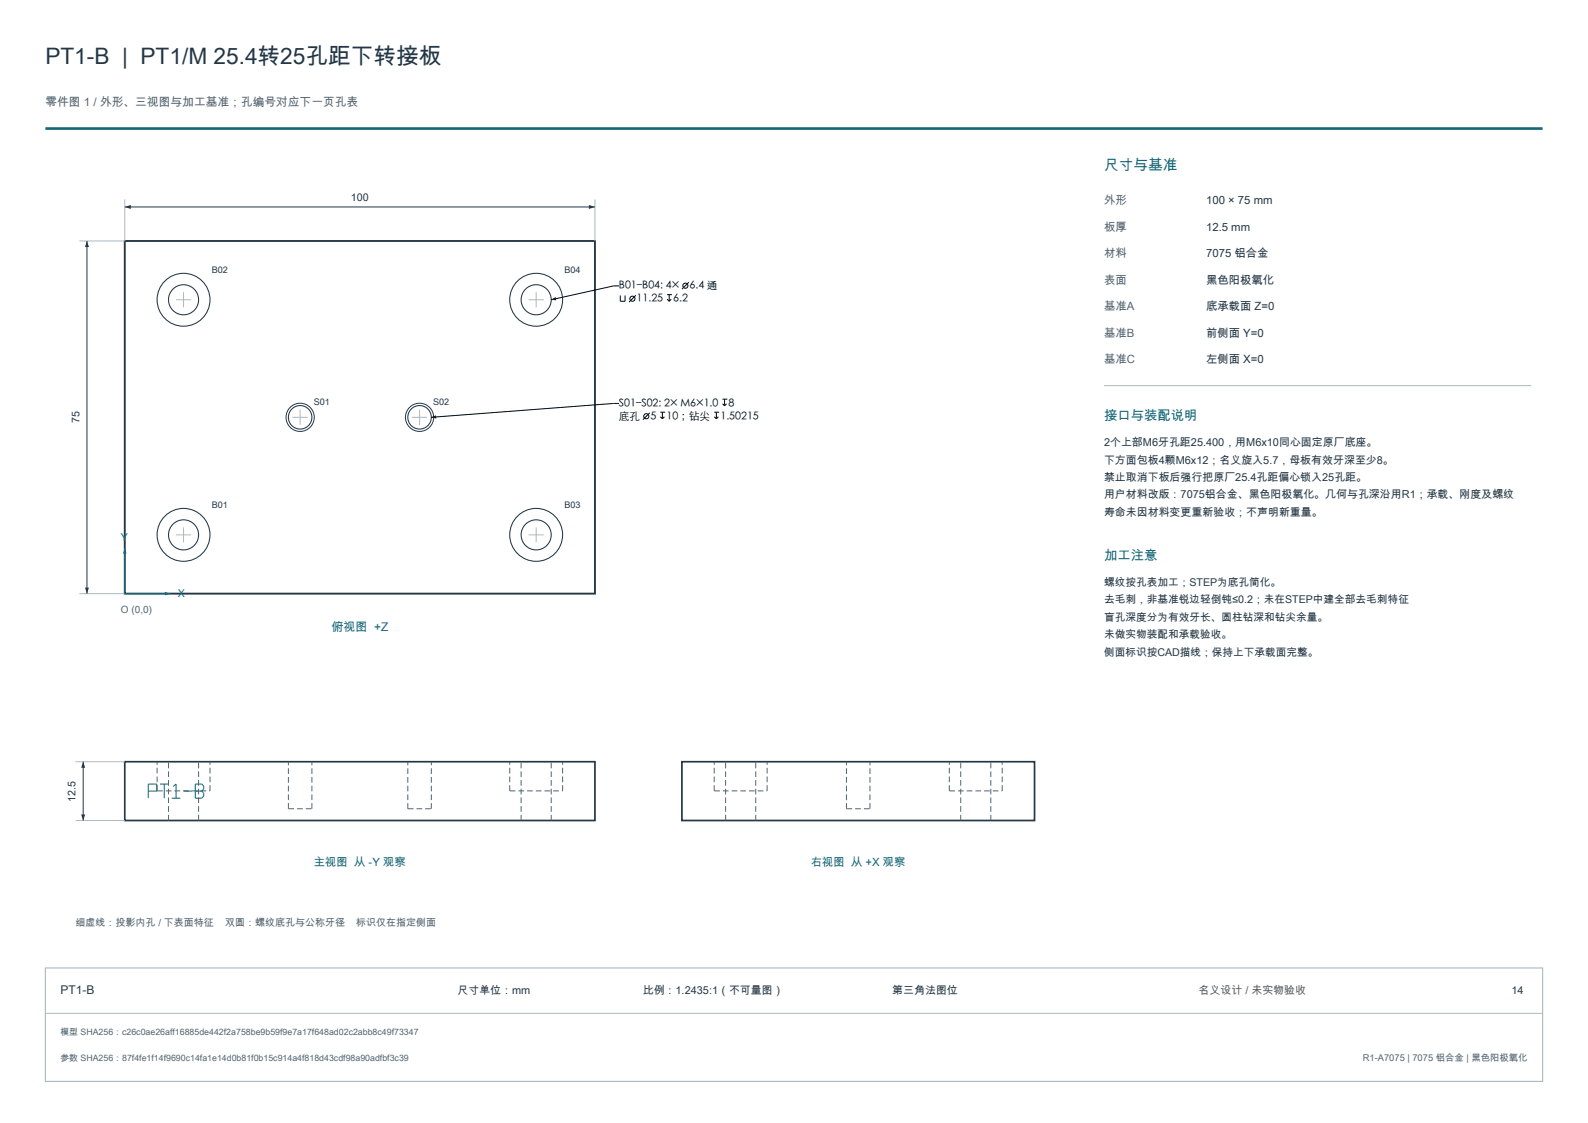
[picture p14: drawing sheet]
<svg xmlns="http://www.w3.org/2000/svg" width="420mm" height="297mm" viewBox="0 0 420 297" stroke-linecap="round" stroke-linejoin="round" font-family="sans-serif">
<defs><g id="words">
<text font-size="6" fill="#243746" x="12" y="17">PT1-B | PT1/M 25.4转25孔距下转接板</text>
<text font-size="3.9" fill="#146878" x="292" y="45">尺寸与基准</text>
<g font-size="3.5" fill="#146878">
<text x="292" y="111">接口与装配说明</text>
<text x="292" y="148">加工注意</text>
</g>
<text font-size="3.2" fill="#146878" x="87.6" y="167">俯视图 +Z</text>
<text font-size="3.2" fill="#243746" x="16" y="262.8">PT1-B</text>
<text font-size="3.1" fill="#526570" x="12" y="28">零件图 1 / 外形、三视图与加工基准；孔编号对应下一页孔表</text>
<g font-size="3" fill="#526570">
<text x="292" y="54">外形</text>
<text x="292" y="61">板厚</text>
<text x="292" y="68">材料</text>
<text x="292" y="75">表面</text>
<text x="292" y="82">基准A</text>
<text x="292" y="89">基准B</text>
<text x="292" y="96">基准C</text>
</g>
<g font-size="3" fill="#243746">
<text x="319" y="54">100 × 75 mm</text>
<text x="319" y="61">12.5 mm</text>
<text x="319" y="68">7075 铝合金</text>
<text x="319" y="75">黑色阳极氧化</text>
<text x="319" y="82">底承载面 Z=0</text>
<text x="319" y="89">前侧面 Y=0</text>
<text x="319" y="96">左侧面 X=0</text>
</g>
<g font-size="3" fill="#146878">
<text x="83" y="229">主视图 从 -Y 观察</text>
<text x="214.4" y="229">右视图 从 +X 观察</text>
</g>
<g font-size="2.9" fill="#243746">
<text x="292" y="118">2个上部M6牙孔距25.400，用M6x10同心固定原厂底座。</text>
<text x="292" y="122.6">下方面包板4颗M6x12；名义旋入5.7，母板有效牙深至少8。</text>
<text x="292" y="127.2">禁止取消下板后强行把原厂25.4孔距偏心锁入25孔距。</text>
<text x="292" y="131.8">用户材料改版：7075铝合金、黑色阳极氧化。几何与孔深沿用R1；承载、刚度及螺纹</text>
<text x="292" y="136.4">寿命未因材料变更重新验收；不声明新重量。</text>
<text x="121" y="262.8">尺寸单位：mm</text>
<text x="170" y="262.8">比例：1.2435:1（不可量图）</text>
<text x="236" y="262.8">第三角法图位</text>
<text x="399.8" y="262.8">14</text>
</g>
<text font-size="2.9" fill="#915918" x="317" y="262.8">名义设计 / 未实物验收</text>
<g font-size="2.8" fill="#243746">
<text x="92.8" y="53">100</text>
<text x="21" y="111.9" transform="rotate(-90 21 111.9)">75</text>
<text x="292" y="155">螺纹按孔表加工；STEP为底孔简化。</text>
<text x="292" y="159.6">去毛刺，非基准锐边轻倒钝≤0.2；未在STEP中建全部去毛刺特征</text>
<text x="292" y="164.2">盲孔深度分为有效牙长、圆柱钻深和钻尖余量。</text>
<text x="292" y="168.8">未做实物装配和承载验收。</text>
<text x="292" y="173.4">侧面标识按CAD描线；保持上下承载面完整。</text>
<text x="20" y="212" transform="rotate(-90 20 212)">12.5</text>
</g>
<g font-size="2.8">
<text x="163.7" y="76.5">B01–B04: 4×</text>
<text x="182.4" y="76.5">6.4 通</text>
<text x="168.4" y="79.9">11.25</text>
<text x="178.1" y="79.9">6.2</text>
<text x="163.7" y="107.5">S01–S02: 2× M6×1.0</text>
<text x="192.7" y="107.5">8</text>
<text x="163.7" y="111">底孔</text>
<text x="172" y="111">5</text>
<text x="176.3" y="111">10；钻尖</text>
<text x="190.5" y="111">1.50215</text>
</g>
<g font-size="2.8" fill="#146878">
<text x="32" y="143">Y</text>
<text x="47" y="158">X</text>
</g>
<g font-size="2.6" fill="#526570">
<text x="32" y="162">O (0,0)</text>
<text x="20" y="245">细虚线：投影内孔 / 下表面特征</text>
<text x="59.5" y="245">双圆：螺纹底孔与公称牙径</text>
<text x="94.2" y="245">标识仅在指定侧面</text>
</g>
<text font-size="2.5" fill="#526570" x="360.4" y="280.7">R1-A7075 | 7075 铝合金 | 黑色阳极氧化</text>
<g font-size="2.4" fill="#243746">
<text x="56" y="72.1">B02</text>
<text x="149.3" y="72.1">B04</text>
<text x="83" y="107.1">S01</text>
<text x="114.6" y="107.1">S02</text>
<text x="56" y="134.3">B01</text>
<text x="149.3" y="134.3">B03</text>
</g>
<g font-size="2.3" fill="#526570">
<text x="16" y="273.8">模型 SHA256：c26c0ae26aff16885de442f2a758be9b59f9e7a17f648ad02c2abb8c49f73347</text>
<text x="16" y="280.7">参数 SHA256：87f4fe1f14f9690c14fa1e14d0b81f0b15c914a4f818d43cdf98a90adfbf3c39</text>
</g>
</g></defs>
<path d="M12 34h396" fill="none" stroke="#146878" stroke-width=".7" stroke-linecap="butt"/>
<path d="M33 63.7h124.4v93.3h-124.4z" fill="none" stroke="#243746" stroke-width=".5"/>
<g fill="none" stroke="#243746" stroke-width=".28">
<circle cx="48.5" cy="79.3" r="7"/>
<circle cx="48.5" cy="79.3" r="4"/>
<circle cx="141.8" cy="79.3" r="7"/>
<circle cx="141.8" cy="79.3" r="4"/>
<circle cx="79.4" cy="110.4" r="3.1"/>
<circle cx="111" cy="110.4" r="3.1"/>
<circle cx="48.5" cy="141.5" r="7"/>
<circle cx="48.5" cy="141.5" r="4"/>
<circle cx="141.8" cy="141.5" r="7"/>
<circle cx="141.8" cy="141.5" r="4"/>
</g>
<g fill="none" stroke="#243746" stroke-width=".26">
<path d="M33 54.7h124.4"/>
<circle cx="79.4" cy="110.4" r="3.7"/>
<circle cx="111" cy="110.4" r="3.7"/>
</g>
<g fill="none" stroke="#acb9c0" stroke-width=".26">
<path d="M33 52.7v11M157.4 52.7v11M46.5 79.3h4M48.5 77.3v4M139.8 79.3h4M141.8 77.3v4M77.4 110.4h4M79.4 108.4v4M109 110.4h4M111 108.4v4M48.5 139.5v4M141.8 139.5v4"/>
<path d="M46.5 141.5h4M139.8 141.5h4"/>
</g>
<g fill="#243746">
<path d="M33 54.7l1.6-.5v1.1z"/>
<path d="M155.8 54.2l1.6 .5-1.6 .6z"/>
</g>
<path d="M21 63.7h12M21 157h12" fill="none" stroke="#acb9c0" stroke-width=".26"/>
<path d="M23 63.7v93.3" fill="none" stroke="#243746" stroke-width=".26"/>
<g fill="#243746">
<path d="M22.5 155.4h1l-.5 1.6z"/>
<path d="M23 63.7l.5 1.6h-1z"/>
</g>
<path d="M33 157h12" fill="none" stroke="#146878" stroke-width=".26"/>
<path d="M43.6 156.5l1.4 .5-1.4 .5z" fill="#146878"/>
<path d="M33 145v12" fill="none" stroke="#146878" stroke-width=".26"/>
<path d="M33 145l.5 1.4h-1z" fill="#146878"/>
<path d="M33 201.5h124.4v15.5h-124.4zM180.4 201.5h93.2v15.5h-93.2z" fill="none" stroke="#243746" stroke-width=".45"/>
<g fill="none" stroke="#526570" stroke-width=".26" stroke-dasharray="1.5 .8" stroke-linecap="butt">
<path d="M41.5 209.2v-7.7M41.5 209.2h14M44.6 217v-15.5M52.5 217v-15.5M55.5 209.2v-7.7M76.3 213.9v-12.4M76.3 213.9h6.2M82.5 213.9v-12.4M107.9 213.9v-12.4M107.9 213.9h6.2M114.1 213.9v-12.4M134.8 209.2v-7.7"/>
<path d="M134.8 209.2h14M137.8 217v-15.5M145.8 217v-15.5M148.8 209.2v-7.7M188.9 209.2v-7.7M188.9 209.2h14M191.9 217v-15.5M199.9 217v-15.5M202.9 209.2v-7.7M223.9 213.9v-12.4M223.9 213.9h6.2M230.1 213.9v-12.4"/>
<path d="M251.1 209.2v-7.7M251.1 209.2h14M254.1 217v-15.5M262.1 217v-15.5M265.1 209.2v-7.7"/>
</g>
<path d="M39.2 209.2h2.3v-1.8h-2.3v3.7M42.3 207.4h2.3M43.4 207.4v3.7M45.4 211.1h2.3M45.8 208l.8-.6v3.7M48.5 209.2h2.3M51.7 207.4h1.7l.5 .6v.6l-.5 .6 .5 .6v.7l-.5 .6h-1.7zM51.7 209.2h1.7" fill="none" stroke="#146878" stroke-width=".27"/>
<path d="M20 217h13M20 201.5h13" fill="none" stroke="#acb9c0" stroke-width=".26"/>
<path d="M22 201.5v15.5" fill="none" stroke="#243746" stroke-width=".26"/>
<g fill="#243746">
<path d="M21.5 215.4h1l-.5 1.6z"/>
<path d="M22 201.5l.5 1.6h-1z"/>
</g>
<path d="M292 102h113M12 268h396" fill="none" stroke="#acb9c0" stroke-width=".26"/>
<path d="M12 256h396v30h-396z" fill="none" stroke="#acb9c0" stroke-width=".3"/>
<g fill="none" stroke="#000" stroke-width=".26">
<path d="M163.7 75.6h-1.4l-16.5 3.7M164.1 78.2v1.5h1.2v-1.5M168.2 78.1l-1.8 1.8M176.5 77.9h1.2M176.5 79.1l.5 .6M177 77.9v1.8M177.5 79.1l-.5 .6M182.2 74.7l-1.8 1.8M163.7 106.7l-49.6 3.7M171.8 109.2l-1.8 1.8M174.6 109h1.3M174.6 110.2l.6 .6"/>
<path d="M175.2 109v1.8M175.7 110.2l-.5 .6M188.9 109h1.3M188.9 110.2l.6 .6M189.5 109v1.8M190 110.2l-.5 .6M191.1 105.6h1.3M191.1 106.8l.5 .5M191.6 105.6v1.7M192.2 106.8l-.6 .5"/>
<circle cx="167.3" cy="79" r=".68"/>
<circle cx="181.3" cy="75.6" r=".68"/>
<circle cx="170.9" cy="110.1" r=".68"/>
</g>
<path d="M145.8 79.3l1.1-.7 .2 .8zM114.1 110.4l1.2-.6 .1 .9z" fill="#000"/>
<use href="#words"/>
</svg>
